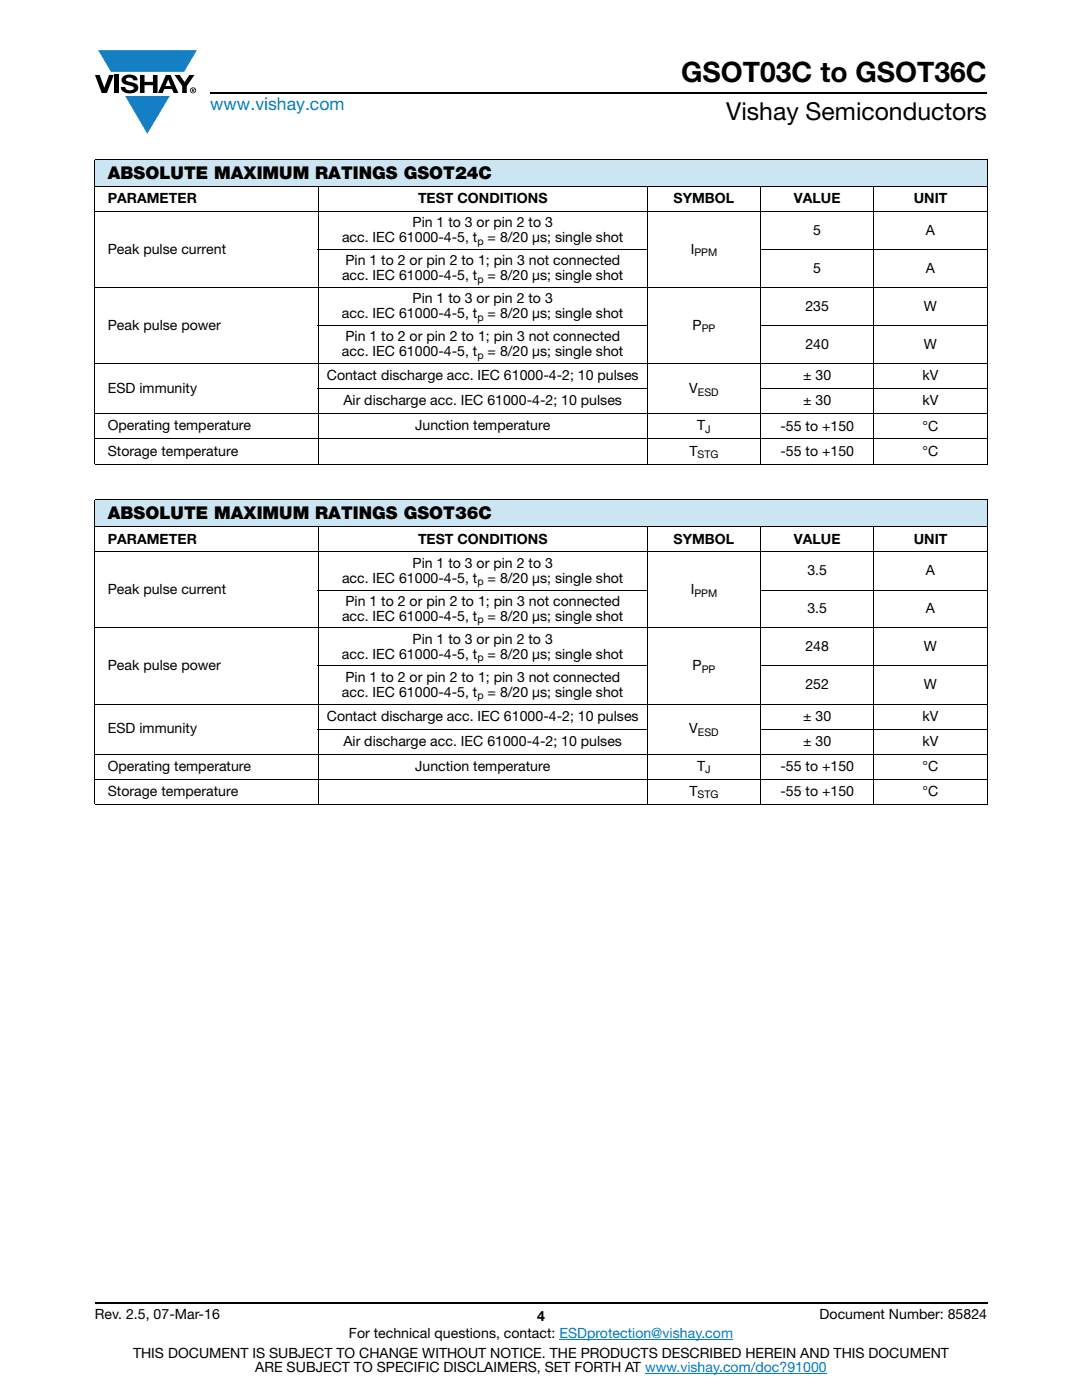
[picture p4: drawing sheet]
<svg xmlns="http://www.w3.org/2000/svg" width="216mm" height="279mm" viewBox="0 0 216 279" stroke-linecap="round" stroke-linejoin="round" font-family="sans-serif">
<defs><g id="words">
<text font-size="5.6" x="135.9" y="16.4">GSOT03C to GSOT36C</text>
<text font-size="4.9" x="144.9" y="24">Vishay Semiconductors</text>
<text font-size="3.5" fill="#007ec4" x="42" y="21.9">www.vishay.com</text>
<g font-size="3.5">
<text x="21.5" y="35.7">ABSOLUTE MAXIMUM RATINGS GSOT24C</text>
<text x="21.5" y="103.6">ABSOLUTE MAXIMUM RATINGS GSOT36C</text>
</g>
<g font-size="2.8">
<text x="21.5" y="40.6">PARAMETER</text>
<text x="83.4" y="40.6">TEST CONDITIONS</text>
<text x="134.4" y="40.6">SYMBOL</text>
<text x="158.4" y="40.6">VALUE</text>
<text x="182.3" y="40.6">UNIT</text>
<text x="82.3" y="45.4">Pin 1 to 3 or pin 2 to 3</text>
<text x="162.3" y="46.9">5</text>
<text x="184.7" y="46.9">A</text>
<text x="21.5" y="50.7">Peak pulse current</text>
<text x="68.2" y="48.4">acc. IEC 61000-4-5, t</text>
<text x="68.9" y="53">Pin 1 to 2 or pin 2 to 1; pin 3 not connected</text>
<text x="97.3" y="48.4">= 8/20 μs; single shot</text>
<text x="137.8" y="50.7">I</text>
<text x="68.2" y="56">acc. IEC 61000-4-5, t</text>
<text x="97.3" y="56">= 8/20 μs; single shot</text>
<text x="162.3" y="54.5">5</text>
<text x="184.7" y="54.5">A</text>
<text x="21.5" y="65.8">Peak pulse power</text>
<text x="68.2" y="63.5">acc. IEC 61000-4-5, t</text>
<text x="82.3" y="60.5">Pin 1 to 3 or pin 2 to 3</text>
<text x="97.3" y="63.5">= 8/20 μs; single shot</text>
<text x="138.2" y="65.8">P</text>
<text x="160.7" y="62">235</text>
<text x="184.4" y="62">W</text>
<text x="68.2" y="71.1">acc. IEC 61000-4-5, t</text>
<text x="68.9" y="68.1">Pin 1 to 2 or pin 2 to 1; pin 3 not connected</text>
<text x="97.3" y="71.1">= 8/20 μs; single shot</text>
<text x="160.7" y="69.6">240</text>
<text x="184.4" y="69.6">W</text>
<text x="65.2" y="75.9">Contact discharge acc. IEC 61000-4-2; 10 pulses</text>
<text x="160.3" y="75.9">± 30</text>
<text x="184.1" y="75.9">kV</text>
<text x="21.5" y="78.4">ESD immunity</text>
<text x="68.5" y="80.9">Air discharge acc. IEC 61000-4-2; 10 pulses</text>
<text x="137.5" y="78.4">V</text>
<text x="160.3" y="80.9">± 30</text>
<text x="184.1" y="80.9">kV</text>
<text x="21.5" y="85.9">Operating temperature</text>
<text x="82.8" y="85.9">Junction temperature</text>
<text x="139.1" y="85.9">T</text>
<text x="155.7" y="85.9">-55 to +150</text>
<text x="184.1" y="85.9">°C</text>
<text x="21.5" y="90.9">Storage temperature</text>
<text x="137.6" y="90.9">T</text>
<text x="155.7" y="90.9">-55 to +150</text>
<text x="184.1" y="90.9">°C</text>
<text x="21.5" y="108.5">PARAMETER</text>
<text x="82.3" y="113.3">Pin 1 to 3 or pin 2 to 3</text>
<text x="83.4" y="108.5">TEST CONDITIONS</text>
<text x="134.4" y="108.5">SYMBOL</text>
<text x="158.4" y="108.5">VALUE</text>
<text x="182.3" y="108.5">UNIT</text>
<text x="21.5" y="118.6">Peak pulse current</text>
<text x="68.2" y="116.3">acc. IEC 61000-4-5, t</text>
<text x="97.3" y="116.3">= 8/20 μs; single shot</text>
<text x="137.8" y="118.6">I</text>
<text x="161.1" y="114.8">3.5</text>
<text x="184.7" y="114.8">A</text>
<text x="68.2" y="123.9">acc. IEC 61000-4-5, t</text>
<text x="68.9" y="120.9">Pin 1 to 2 or pin 2 to 1; pin 3 not connected</text>
<text x="97.3" y="123.9">= 8/20 μs; single shot</text>
<text x="161.1" y="122.4">3.5</text>
<text x="184.7" y="122.4">A</text>
<text x="68.2" y="131.4">acc. IEC 61000-4-5, t</text>
<text x="82.3" y="128.4">Pin 1 to 3 or pin 2 to 3</text>
<text x="97.3" y="131.4">= 8/20 μs; single shot</text>
<text x="160.7" y="129.9">248</text>
<text x="184.4" y="129.9">W</text>
<text x="21.5" y="133.7">Peak pulse power</text>
<text x="68.9" y="136">Pin 1 to 2 or pin 2 to 1; pin 3 not connected</text>
<text x="138.2" y="133.7">P</text>
<text x="160.7" y="137.5">252</text>
<text x="184.4" y="137.5">W</text>
<text x="65.2" y="143.8">Contact discharge acc. IEC 61000-4-2; 10 pulses</text>
<text x="68.2" y="139">acc. IEC 61000-4-5, t</text>
<text x="97.3" y="139">= 8/20 μs; single shot</text>
<text x="160.3" y="143.8">± 30</text>
<text x="184.1" y="143.8">kV</text>
<text x="21.5" y="146.3">ESD immunity</text>
<text x="68.5" y="148.8">Air discharge acc. IEC 61000-4-2; 10 pulses</text>
<text x="137.5" y="146.3">V</text>
<text x="160.3" y="148.8">± 30</text>
<text x="184.1" y="148.8">kV</text>
<text x="21.5" y="153.8">Operating temperature</text>
<text x="82.8" y="153.8">Junction temperature</text>
<text x="139.1" y="153.8">T</text>
<text x="155.7" y="153.8">-55 to +150</text>
<text x="184.1" y="153.8">°C</text>
<text x="21.5" y="158.8">Storage temperature</text>
<text x="137.6" y="158.8">T</text>
<text x="155.7" y="158.8">-55 to +150</text>
<text x="184.1" y="158.8">°C</text>
<text x="18.9" y="263.3">Rev. 2.5, 07-Mar-16</text>
<text x="107.2" y="263.6">4</text>
<text x="163.6" y="263.3">Document Number: 85824</text>
<text x="69.6" y="267.1">For technical questions, contact: ESDprotection@vishay.com</text>
<text x="26.5" y="271">THIS DOCUMENT IS SUBJECT TO CHANGE WITHOUT NOTICE. THE PRODUCTS DESCRIBED HEREIN AND THIS DOCUMENT</text>
<text x="50.9" y="273.8">ARE SUBJECT TO SPECIFIC DISCLAIMERS, SET FORTH AT www.vishay.com/doc?91000</text>
</g>
<g font-size="2.1">
<text x="95.3" y="48.9">p</text>
<text x="138.6" y="51.2">PPM</text>
<text x="95.3" y="56.5">p</text>
<text x="95.3" y="64.1">p</text>
<text x="95.3" y="71.6">p</text>
<text x="140" y="66.3">PP</text>
<text x="139.3" y="78.9">ESD</text>
<text x="140.7" y="86.4">J</text>
<text x="139.2" y="91.4">STG</text>
<text x="95.3" y="116.8">p</text>
<text x="138.6" y="119.1">PPM</text>
<text x="95.3" y="124.4">p</text>
<text x="95.3" y="132">p</text>
<text x="140" y="134.2">PP</text>
<text x="95.3" y="139.5">p</text>
<text x="139.3" y="146.8">ESD</text>
<text x="140.7" y="154.3">J</text>
<text x="139.2" y="159.3">STG</text>
</g>
</g></defs>
<g fill="#147fc3">
<path d="M19.6 10h19.7l-2.6 4.3h-1.1h-13.5z"/>
<path d="M25 19.2h8.9l-4.5 7.5z"/>
</g>
<g fill="#000">
<path d="M18.9 15h1l.9 2.5 1-2.5h.9l-1.4 3.6h-1zM22.9 15h.9v3.6h-.9zM24.6 15.3a2.1 2.1 0 0 1 2.8 .3l.1 .4h-.9a.79 .79 0 0 0-.7-.5 .79 .79 0 0 0-.8 .4l.3 .3 1 .2a1.08 1.08 0 0 1 1.2 1 1.08 1.08 0 0 1-1.1 1.2 1.73 1.73 0 0 1-2.4-1.2h.9a.96 .96 0 0 0 .8 .6 .96 .96 0 0 0 .9-.4 1.31 1.31 0 0 0-1.2-.6 1.03 1.03 0 0 1-1.1-.6 1.03 1.03 0 0 1 .2-1.1zM27.9 15h.9v1.3h1.7v-1.3h.9v3.6h-.9v-1.6h-1.7v1.6h-.9zM34.8 15h1.1l.9 1.4 1-1.4h1l-1.5 2.2v1.4h-.9v-1.4z"/>
<path d="M33.6 15.9l.5 1.3h-1.1zM33.1 15l-1.6 3.6h1l.3-.8h1.5l.3 .8h1l-1.6-3.6z"/>
<path d="M38.4 17.8h.2v.2h-.2zM38.3 17.7v.7h.1v-.3l.4 .3-.2-.3 .2-.2-.1-.2z"/>
<path d="M38.1 18a.46 .46 0 0 1 .9 0 .46 .46 0 0 1-.9 0zM37.9 18a.6 .6 0 0 0 1.2 0 .6 .6 0 0 0-1.2 0z"/>
</g>
<path d="M42 18.6h155M18.9 260h178.1" fill="none" stroke="#000" stroke-width=".36"/>
<path d="M111.6 267.3h34.7M128.7 274h36.3" fill="none" stroke="#007ec4" stroke-width=".2"/>
<path d="M18.9 31.8h178.1v5.5h-178.1z" fill="#cce5f3"/>
<g fill="none" stroke="#000" stroke-width=".2">
<path d="M18.9 31.8h178.1M18.9 37.3h178.1M18.9 31.9v60.6M63.5 37.2v55.5M129.2 37.2v55.5M151.8 37.2v55.5M174.4 37.2v55.5M197 31.9v60.6M18.9 42.3h178.1M18.9 57.4h178.1M63.4 49.8h65.9M151.7 49.8h45.3"/>
<path d="M18.9 72.6h178.1M63.4 65h65.9M63.4 77.6h65.9M151.7 65h45.3M151.7 77.6h45.3M18.9 82.6h178.1M18.9 87.6h178.1M18.9 92.6h178.1"/>
</g>
<path d="M18.9 99.7h178.1v5.5h-178.1z" fill="#cce5f3"/>
<g fill="none" stroke="#000" stroke-width=".2">
<path d="M18.9 99.7h178.1M18.9 99.7v60.7M197 99.7v60.7M18.9 105.2h178.1M18.9 110.2h178.1M63.4 117.8h65.9M63.5 105.1v55.5M129.2 105.1v55.5M151.7 117.8h45.3M151.8 105.1v55.5M174.4 105.1v55.5M18.9 125.3h178.1"/>
<path d="M63.4 132.9h65.9M151.7 132.9h45.3M18.9 140.5h178.1M18.9 150.5h178.1M18.9 155.5h178.1M63.4 145.5h65.9M151.7 145.5h45.3M18.9 160.5h178.1"/>
</g>
<use href="#words"/>
</svg>
